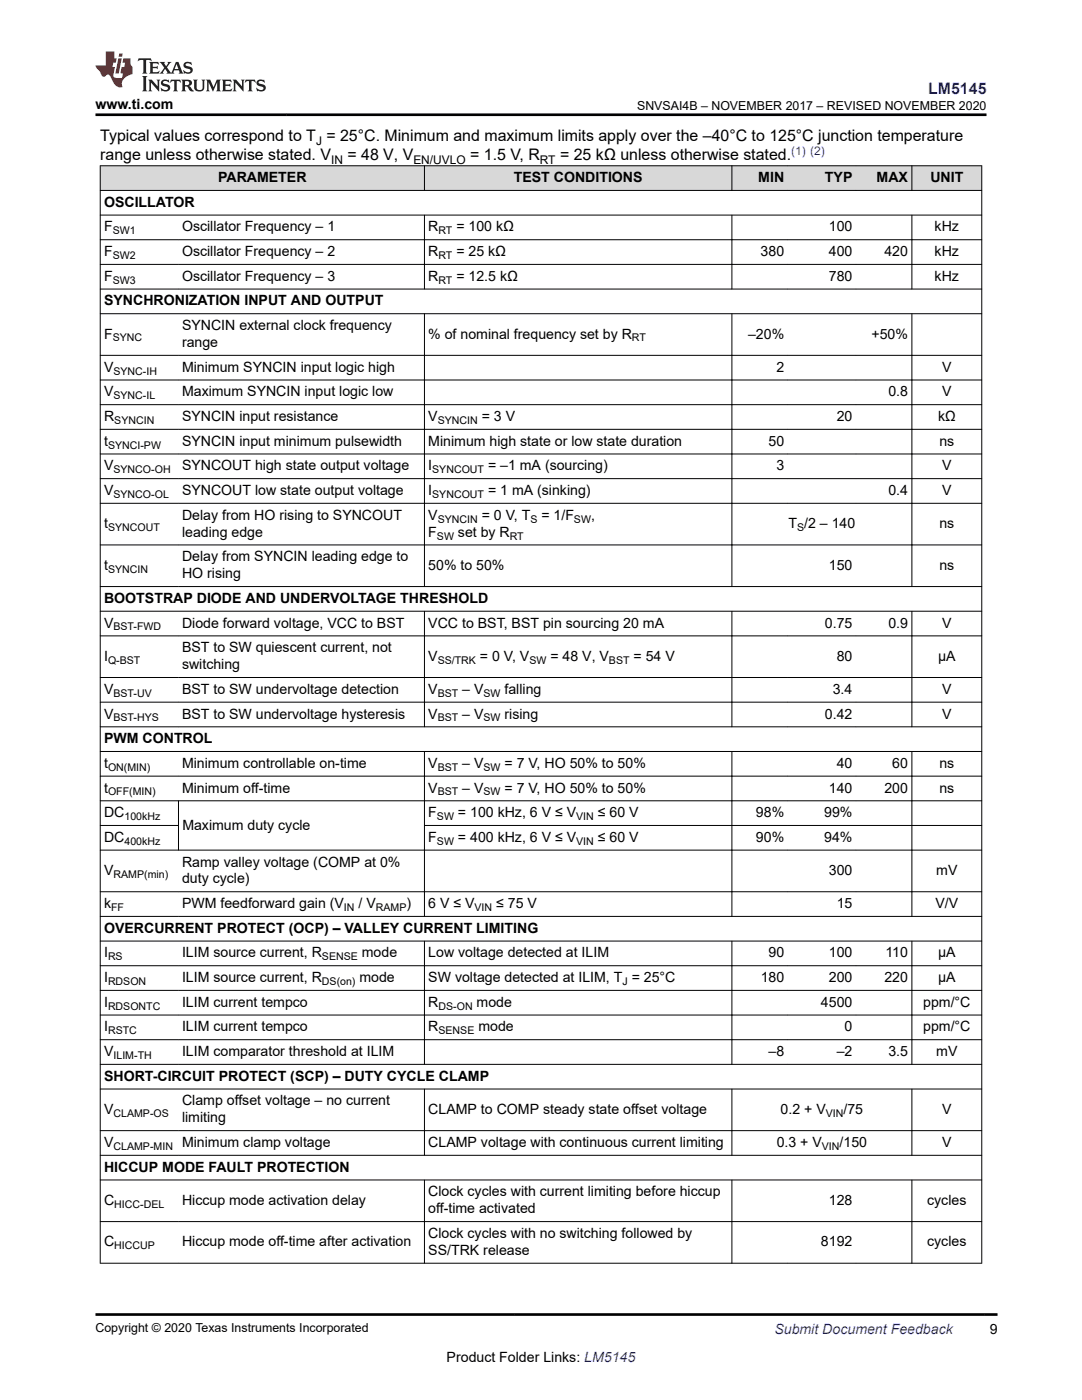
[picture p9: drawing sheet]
<svg xmlns="http://www.w3.org/2000/svg" width="216mm" height="279mm" viewBox="0 0 216 279" stroke-linecap="round" stroke-linejoin="round" font-family="sans-serif">
<defs><g id="words">
<text font-size="3.2" fill="#00f" x="185.2" y="18.7">LM5145</text>
<g font-size="3.2">
<text x="20" y="28.2">Typical values correspond to T = 25°C. Minimum and maximum limits apply over the –40°C to 125°C junction temperature</text>
<text x="20" y="32">range unless otherwise stated. V</text>
<text x="69.3" y="32">= 48 V, V</text>
<text x="93.8" y="32">= 1.5 V, R</text>
<text x="111.7" y="32">= 25 kΩ unless otherwise stated.</text>
</g>
<g font-size="2.8">
<text x="19.1" y="21.8">www.ti.com</text>
<text x="20.8" y="41.3">OSCILLATOR</text>
<text x="43.5" y="36.4">PARAMETER</text>
<text x="102.5" y="36.4">TEST CONDITIONS</text>
<text x="151.3" y="36.4">MIN</text>
<text x="164.6" y="36.4">TYP</text>
<text x="174.9" y="36.4">MAX</text>
<text x="185.6" y="36.4">UNIT</text>
<text x="20.8" y="46.2">F</text>
<text x="36.3" y="46.2">Oscillator Frequency – 1</text>
<text x="85.5" y="46.2">R</text>
<text x="91.1" y="46.2">= 100 kΩ</text>
<text x="165.4" y="46.2">100</text>
<text x="186.5" y="46.2">kHz</text>
<text x="20.8" y="51.1">F</text>
<text x="36.3" y="51.1">Oscillator Frequency – 2</text>
<text x="85.5" y="51.1">R</text>
<text x="91.1" y="51.1">= 25 kΩ</text>
<text x="151.8" y="51.1">380</text>
<text x="165.4" y="51.1">400</text>
<text x="176.5" y="51.1">420</text>
<text x="186.5" y="51.1">kHz</text>
<text x="20.8" y="56">F</text>
<text x="36.3" y="56">Oscillator Frequency – 3</text>
<text x="85.5" y="56">R</text>
<text x="91.1" y="56">= 12.5 kΩ</text>
<text x="165.4" y="56">780</text>
<text x="186.5" y="56">kHz</text>
<text x="20.8" y="61">SYNCHRONIZATION INPUT AND OUTPUT</text>
<text x="36.3" y="65.9">SYNCIN external clock frequency</text>
<text x="20.8" y="67.6">F</text>
<text x="36.3" y="69.3">range</text>
<text x="85.5" y="67.6">% of nominal frequency set by R</text>
<text x="149.3" y="67.6">–20%</text>
<text x="173.9" y="67.6">+50%</text>
<text x="20.8" y="74.2">V</text>
<text x="36.3" y="74.2">Minimum SYNCIN input logic high</text>
<text x="154.9" y="74.2">2</text>
<text x="188" y="74.2">V</text>
<text x="20.8" y="79.1">V</text>
<text x="36.3" y="79.1">Maximum SYNCIN input logic low</text>
<text x="177.3" y="79.1">0.8</text>
<text x="188" y="79.1">V</text>
<text x="20.8" y="84">R</text>
<text x="20.8" y="89">t</text>
<text x="36.3" y="84">SYNCIN input resistance</text>
<text x="36.3" y="89">SYNCIN input minimum pulsewidth</text>
<text x="85.5" y="84">V</text>
<text x="85.5" y="89">Minimum high state or low state duration</text>
<text x="96.1" y="84">= 3 V</text>
<text x="153.4" y="89">50</text>
<text x="167" y="84">20</text>
<text x="187.2" y="84">kΩ</text>
<text x="187.4" y="89">ns</text>
<text x="20.8" y="93.9">V</text>
<text x="36.3" y="93.9">SYNCOUT high state output voltage</text>
<text x="85.5" y="93.9">I</text>
<text x="97.4" y="93.9">= –1 mA (sourcing)</text>
<text x="154.9" y="93.9">3</text>
<text x="188" y="93.9">V</text>
<text x="20.8" y="98.8">V</text>
<text x="36.3" y="98.8">SYNCOUT low state output voltage</text>
<text x="85.5" y="98.8">I</text>
<text x="97.4" y="98.8">= 1 mA (sinking)</text>
<text x="177.3" y="98.8">0.4</text>
<text x="188" y="98.8">V</text>
<text x="20.8" y="105.4">t</text>
<text x="36.3" y="103.7">Delay from HO rising to SYNCOUT</text>
<text x="36.3" y="107.1">leading edge</text>
<text x="85.5" y="103.7">V</text>
<text x="85.5" y="107.1">F</text>
<text x="91.4" y="107.1">set by R</text>
<text x="96.1" y="103.7">= 0 V, T</text>
<text x="108" y="103.7">= 1/F</text>
<text x="117.9" y="103.7">,</text>
<text x="157.3" y="105.4">T /2 – 140</text>
<text x="187.4" y="105.4">ns</text>
<text x="20.8" y="113.7">t</text>
<text x="36.3" y="112">Delay from SYNCIN leading edge to</text>
<text x="85.5" y="113.7">50% to 50%</text>
<text x="165.4" y="113.7">150</text>
<text x="187.4" y="113.7">ns</text>
<text x="36.3" y="115.4">HO rising</text>
<text x="20.8" y="120.3">BOOTSTRAP DIODE AND UNDERVOLTAGE THRESHOLD</text>
<text x="20.8" y="125.3">V</text>
<text x="36.3" y="125.3">Diode forward voltage, VCC to BST</text>
<text x="85.5" y="125.3">VCC to BST, BST pin sourcing 20 mA</text>
<text x="164.6" y="125.3">0.75</text>
<text x="177.3" y="125.3">0.9</text>
<text x="188" y="125.3">V</text>
<text x="20.8" y="131.9">I</text>
<text x="36.3" y="130.2">BST to SW quiescent current, not</text>
<text x="85.5" y="131.9">V</text>
<text x="95.8" y="131.9">= 0 V, V</text>
<text x="109.8" y="131.9">= 48 V, V</text>
<text x="126.4" y="131.9">= 54 V</text>
<text x="167" y="131.9">80</text>
<text x="187.2" y="131.9">µA</text>
<text x="36.3" y="133.6">switching</text>
<text x="20.8" y="138.5">V</text>
<text x="20.8" y="143.4">V</text>
<text x="36.3" y="138.5">BST to SW undervoltage detection</text>
<text x="36.3" y="143.4">BST to SW undervoltage hysteresis</text>
<text x="85.5" y="138.5">V</text>
<text x="85.5" y="143.4">V</text>
<text x="92.2" y="138.5">– V</text>
<text x="92.2" y="143.4">– V</text>
<text x="100.7" y="138.5">falling</text>
<text x="100.7" y="143.4">rising</text>
<text x="164.6" y="143.4">0.42</text>
<text x="166.2" y="138.5">3.4</text>
<text x="188" y="138.5">V</text>
<text x="188" y="143.4">V</text>
<text x="20.8" y="148.3">PWM CONTROL</text>
<text x="20.8" y="153.2">t</text>
<text x="36.3" y="153.2">Minimum controllable on-time</text>
<text x="85.5" y="153.2">V</text>
<text x="92.2" y="153.2">– V</text>
<text x="100.7" y="153.2">= 7 V, HO 50% to 50%</text>
<text x="167" y="153.2">40</text>
<text x="178.1" y="153.2">60</text>
<text x="187.4" y="153.2">ns</text>
<text x="20.8" y="158.2">t</text>
<text x="36.3" y="158.2">Minimum off-time</text>
<text x="85.5" y="158.2">V</text>
<text x="92.2" y="158.2">– V</text>
<text x="100.7" y="158.2">= 7 V, HO 50% to 50%</text>
<text x="165.4" y="158.2">140</text>
<text x="176.5" y="158.2">200</text>
<text x="187.4" y="158.2">ns</text>
<text x="20.8" y="163.1">DC</text>
<text x="36.4" y="165.6">Maximum duty cycle</text>
<text x="85.5" y="163.1">F</text>
<text x="91.4" y="163.1">= 100 kHz, 6 V ≤ V</text>
<text x="119.3" y="163.1">≤ 60 V</text>
<text x="150.8" y="163.1">98%</text>
<text x="164.4" y="163.1">99%</text>
<text x="20.8" y="168">DC</text>
<text x="36.3" y="172.9">Ramp valley voltage (COMP at 0%</text>
<text x="85.5" y="168">F</text>
<text x="91.4" y="168">= 400 kHz, 6 V ≤ V</text>
<text x="119.3" y="168">≤ 60 V</text>
<text x="150.8" y="168">90%</text>
<text x="164.4" y="168">94%</text>
<text x="20.8" y="174.6">V</text>
<text x="36.3" y="176.3">duty cycle)</text>
<text x="165.4" y="174.6">300</text>
<text x="186.8" y="174.6">mV</text>
<text x="20.8" y="181.2">k</text>
<text x="36.3" y="181.2">PWM feedforward gain (V</text>
<text x="71.5" y="181.2">/ V</text>
<text x="81.1" y="181.2">)</text>
<text x="85.5" y="181.2">6 V ≤ V</text>
<text x="99" y="181.2">≤ 75 V</text>
<text x="167" y="181.2">15</text>
<text x="186.7" y="181.2">V/V</text>
<text x="20.8" y="191.1">I</text>
<text x="20.8" y="186.2">OVERCURRENT PROTECT (OCP) – VALLEY CURRENT LIMITING</text>
<text x="36.3" y="191.1">ILIM source current, R</text>
<text x="72.2" y="191.1">mode</text>
<text x="85.5" y="191.1">Low voltage detected at ILIM</text>
<text x="153.4" y="191.1">90</text>
<text x="165.4" y="191.1">100</text>
<text x="176.7" y="191.1">110</text>
<text x="187.2" y="191.1">µA</text>
<text x="20.8" y="196">I</text>
<text x="36.3" y="196">ILIM source current, R</text>
<text x="71.7" y="196">mode</text>
<text x="85.5" y="196">SW voltage detected at ILIM, T = 25°C</text>
<text x="151.8" y="196">180</text>
<text x="165.4" y="196">200</text>
<text x="176.5" y="196">220</text>
<text x="187.2" y="196">µA</text>
<text x="20.8" y="200.9">I</text>
<text x="36.3" y="200.9">ILIM current tempco</text>
<text x="85.5" y="200.9">R</text>
<text x="95.1" y="200.9">mode</text>
<text x="163.8" y="200.9">4500</text>
<text x="184.2" y="200.9">ppm/°C</text>
<text x="20.8" y="205.8">I</text>
<text x="36.3" y="205.8">ILIM current tempco</text>
<text x="85.5" y="205.8">R</text>
<text x="95.5" y="205.8">mode</text>
<text x="168.5" y="205.8">0</text>
<text x="184.2" y="205.8">ppm/°C</text>
<text x="20.8" y="210.8">V</text>
<text x="20.8" y="215.7">SHORT-CIRCUIT PROTECT (SCP) – DUTY CYCLE CLAMP</text>
<text x="36.3" y="210.8">ILIM comparator threshold at ILIM</text>
<text x="153.4" y="210.8">–8</text>
<text x="167" y="210.8">–2</text>
<text x="177.3" y="210.8">3.5</text>
<text x="186.8" y="210.8">mV</text>
<text x="36.3" y="220.6">Clamp offset voltage – no current</text>
<text x="20.8" y="222.3">V</text>
<text x="36.3" y="224">limiting</text>
<text x="85.5" y="222.3">CLAMP to COMP steady state offset voltage</text>
<text x="155.8" y="222.3">0.2 + V</text>
<text x="168.3" y="222.3">/75</text>
<text x="188" y="222.3">V</text>
<text x="20.8" y="228.9">V</text>
<text x="20.8" y="233.8">HICCUP MODE FAULT PROTECTION</text>
<text x="36.3" y="228.9">Minimum clamp voltage</text>
<text x="85.5" y="228.9">CLAMP voltage with continuous current limiting</text>
<text x="155" y="228.9">0.3 + V</text>
<text x="167.5" y="228.9">/150</text>
<text x="188" y="228.9">V</text>
<text x="85.5" y="238.8">Clock cycles with current limiting before hiccup</text>
<text x="20.8" y="240.5">C</text>
<text x="36.3" y="240.5">Hiccup mode activation delay</text>
<text x="85.5" y="242.1">off-time activated</text>
<text x="165.4" y="240.5">128</text>
<text x="185" y="240.5">cycles</text>
<text x="20.8" y="248.8">C</text>
<text x="36.3" y="248.8">Hiccup mode off-time after activation</text>
<text x="85.5" y="247.1">Clock cycles with no switching followed by</text>
<text x="85.5" y="250.5">SS/TRK release</text>
<text x="163.8" y="248.8">8192</text>
<text x="185" y="248.8">cycles</text>
<text x="197.5" y="266.1">9</text>
<text x="89.1" y="271.7">Product Folder Links: LM5145</text>
</g>
<text font-size="2.8" fill="#00f" x="154.5" y="266.2">Submit Document Feedback</text>
<g font-size="2.5">
<text x="127.1" y="21.9">SNVSAI4B – NOVEMBER 2017 – REVISED NOVEMBER 2020</text>
<text x="19.1" y="265.9">Copyright © 2020 Texas Instruments Incorporated</text>
</g>
<g font-size="2.4">
<text x="63.1" y="28.9">J</text>
<text x="66.1" y="32.7">IN</text>
<text x="82.5" y="32.7">EN/UVLO</text>
<text x="107.7" y="32.7">RT</text>
</g>
<text font-size="2.4" fill="#00f" x="157.9" y="31">(1) (2)</text>
<g font-size="2.1">
<text x="22.5" y="46.8">SW1</text>
<text x="87.5" y="46.8">RT</text>
<text x="22.5" y="51.7">SW2</text>
<text x="87.5" y="51.7">RT</text>
<text x="22.5" y="56.6">SW3</text>
<text x="87.5" y="56.6">RT</text>
<text x="22.5" y="68.1">SYNC</text>
<text x="126.1" y="68.1">RT</text>
<text x="22.6" y="74.8">SYNC-IH</text>
<text x="22.7" y="79.7">SYNC-IL</text>
<text x="21.6" y="89.5">SYNCI-PW</text>
<text x="22.8" y="84.6">SYNCIN</text>
<text x="87.3" y="84.6">SYNCIN</text>
<text x="22.7" y="94.4">SYNCO-OH</text>
<text x="86.2" y="94.4">SYNCOUT</text>
<text x="22.6" y="99.4">SYNCO-OL</text>
<text x="86.2" y="99.4">SYNCOUT</text>
<text x="21.6" y="106">SYNCOUT</text>
<text x="87.2" y="107.7">SW</text>
<text x="87.3" y="104.3">SYNCIN</text>
<text x="101.7" y="107.7">RT</text>
<text x="105.8" y="104.3">S</text>
<text x="114.5" y="104.3">SW</text>
<text x="159.1" y="106">S</text>
<text x="21.6" y="114.3">SYNCIN</text>
<text x="22.6" y="125.8">BST-FWD</text>
<text x="21.6" y="132.4">Q-BST</text>
<text x="87.3" y="132.4">SS/TRK</text>
<text x="105.6" y="132.4">SW</text>
<text x="121.5" y="132.4">BST</text>
<text x="22.6" y="144">BST-HYS</text>
<text x="22.7" y="139">BST-UV</text>
<text x="87.3" y="139">BST</text>
<text x="87.3" y="144">BST</text>
<text x="96.5" y="139">SW</text>
<text x="96.5" y="144">SW</text>
<text x="21.6" y="153.8">ON(MIN)</text>
<text x="87.3" y="153.8">BST</text>
<text x="96.5" y="153.8">SW</text>
<text x="21.6" y="158.7">OFF(MIN)</text>
<text x="87.3" y="158.7">BST</text>
<text x="96.5" y="158.7">SW</text>
<text x="24.8" y="163.7">100kHz</text>
<text x="87.2" y="163.7">SW</text>
<text x="115" y="163.7">VIN</text>
<text x="24.8" y="168.6">400kHz</text>
<text x="87.2" y="168.6">SW</text>
<text x="115" y="168.6">VIN</text>
<text x="22.7" y="175.2">RAMP(min)</text>
<text x="22.2" y="181.8">FF</text>
<text x="68.6" y="181.8">IN</text>
<text x="75" y="181.8">RAMP</text>
<text x="94.7" y="181.8">VIN</text>
<text x="21.6" y="191.6">RS</text>
<text x="64.2" y="191.6">SENSE</text>
<text x="21.6" y="196.6">RDSON</text>
<text x="64.2" y="196.6">DS(on)</text>
<text x="124.2" y="196.6">J</text>
<text x="21.6" y="201.5">RDSONTC</text>
<text x="87.5" y="201.5">DS-ON</text>
<text x="21.6" y="206.4">RSTC</text>
<text x="87.5" y="206.4">SENSE</text>
<text x="22.6" y="211.3">ILIM-TH</text>
<text x="22.7" y="222.9">CLAMP-OS</text>
<text x="164.8" y="222.9">VIN</text>
<text x="22.6" y="229.5">CLAMP-MIN</text>
<text x="164" y="229.5">VIN</text>
<text x="22.8" y="241">HICC-DEL</text>
<text x="22.8" y="249.3">HICCUP</text>
</g>
</g></defs>
<g fill="#d8d8d8">
<path d="M20 33.1h175.9v4.9h-175.9z" fill-rule="evenodd"/>
<path d="M20.1 33.1h64.5v4.8h-64.5z" fill-rule="evenodd"/>
<path d="M84.8 33.1h61.2v4.8h-61.2z" fill-rule="evenodd"/>
<path d="M146.1 33.1h11.1v4.8h-11.1z" fill-rule="evenodd"/>
<path d="M157.2 33.1h13.6v4.8h-13.6z" fill-rule="evenodd"/>
<path d="M170.8 33.1h11.1v4.8h-11.1z" fill-rule="evenodd"/>
<path d="M182 33.1h13.8v4.8h-13.8z" fill-rule="evenodd"/>
</g>
<g fill="none" stroke="#000" stroke-width=".2">
<path d="M19.9 33.1h176.1M19.9 38h176.1M20 33v219.2M84.7 33v5.1M146 33v5.1M182 33v5.1M195.9 33v219.2M19.9 42.9h176.1M19.9 47.8h176.1M19.9 52.8h176.1M19.9 57.7h176.1M84.7 42.9v14.8"/>
<path d="M146 42.9v14.8M182 42.9v14.8M19.9 62.6h176.1M19.9 70.9h176.1M19.9 75.8h176.1M84.7 62.5v54.6M146 62.5v54.6M182 62.5v54.6M19.9 80.8h176.1M19.9 85.7h176.1M19.9 90.6h176.1M19.9 95.5h176.1"/>
<path d="M19.9 100.4h176.1M19.9 108.8h176.1M19.9 117.1h176.1M19.9 122h176.1M19.9 126.9h176.1M19.9 135.2h176.1M84.7 121.9v23.2M146 121.9v23.2M182 121.9v23.2M19.9 140.1h176.1M19.9 145.1h176.1M19.9 150h176.1"/>
<path d="M19.9 154.9h176.1M19.9 159.8h176.1M35.6 159.8v9.9M84.7 149.9v33.1M146 149.9v33.1M182 149.9v33.1M19.9 164.7h15.8M19.9 169.7h176.1M19.9 178h176.1M84.6 164.7h111.4M19.9 182.9h176.1M19.9 187.8h176.1"/>
<path d="M19.9 192.7h176.1M19.9 197.7h176.1M84.7 187.7v24.8M146 187.7v24.8M182 187.7v24.8M19.9 202.6h176.1M19.9 207.5h176.1M19.9 212.4h176.1M19.9 217.3h176.1M84.7 217.3v13.3M146 217.3v13.3M182 217.3v13.3"/>
<path d="M19.9 225.6h176.1M19.9 230.6h176.1M19.9 235.5h176.1M84.7 235.4v16.8M146 235.4v16.8M182 235.4v16.8M19.9 243.8h176.1M19.9 252.1h176.1"/>
</g>
<path d="M27.7 11.6l-.2 .6 .5-.2h.6v.1v2.2l-.2 .4h1l-.2-.4v-2.2v-.1h.5l.5 .2-.1-.6zM29.8 12.4l.2 .3v1.6l-.2 .4h1.9l.1-.6a1.08 1.08 0 0 1-1.3 .2v-.7h.6l.4 .2v-.7l-.4 .2h-.6v-.5l.2-.2a1 1 0 0 1 1 .3l-.1-.5zM31.8 12.4l1 1.1-1 1.2h.9l-.2-.2 .4-.8 .5 .8-.2 .2h1.6l-.2-.2 .1-.5h1l.1 .5-.1 .2h.9l-.2-.4-.8-1.9h-.5l-1 2.1-.8-1.1 .9-1h-.8l.2 .2-.5 .6-.3-.6 .1-.2zM35.2 12.8l.4 1h-.8zM36.8 12.5a.65 .65 0 0 0-.2 .7 .65 .65 0 0 0 .6 .5l.7 .1 .1 .3a.79 .79 0 0 1-.7 .4 .79 .79 0 0 1-.7-.5l.1 .7 .2-.1a.93 .93 0 0 0 1.1 0 .93 .93 0 0 0 .4-.9 1.46 1.46 0 0 0-1.2-.6l-.1-.3a1.09 1.09 0 0 1 1.2 .2l-.2-.6-.1 .1-.6-.2zM28.4 15.2l.2 .4v2.2l-.2 .4h1l-.2-.4v-2.2l.2-.4zM29.6 15.9l.2 .4v1.5l-.2 .4h.8l-.3-.4v-1.3l1.7 1.8v-2l.2-.4h-.8l.2 .2 .1 1.1-1.2-1.3zM32.3 16a.65 .65 0 0 0-.2 .8 .65 .65 0 0 0 .7 .4l.6 .2 .1 .2a.79 .79 0 0 1-.7 .4 .79 .79 0 0 1-.7-.5l.1 .7 .2-.1a.93 .93 0 0 0 1.1 .1 .93 .93 0 0 0 .4-1 1.46 1.46 0 0 0-1.2-.5l-.1-.4a1.09 1.09 0 0 1 1.2 .2l-.2-.6-.1 .1-.6-.1zM34.1 15.9l-.1 .6a.63 .63 0 0 1 .7-.3l.1 1.6-.3 .4h1l-.2-.4v-1.6a.66 .66 0 0 1 .8 .3l-.1-.6zM36.2 15.9l.2 .4v1.5l-.2 .4h.9l-.2-.2v-.7h.5l.1 .2a.79 .79 0 0 0 1.2 .6l-1-.9a.61 .61 0 0 0 .6-.6 .61 .61 0 0 0-.5-.7zM36.9 16.2h.2a.47 .47 0 0 1 .5 .1 .47 .47 0 0 1 .1 .5l-.2 .1-.6 .1zM38.5 15.9l.2 .2a2.27 2.27 0 0 0 .4 2 1.04 1.04 0 0 0 1.7-.7v-1.3l.2-.2h-.8l.2 .4v1.1a.6 .6 0 0 1-.6 .6 .6 .6 0 0 1-.6-.6v-1.1l.3-.4zM41.1 15.9l.2 .4v1.5l-.2 .4h.7l-.2-.4v-1.4l.9 1.9 .8-1.9v1.4l-.2 .4h1l-.3-.4v-1.5l.3-.4h-.8l-.7 1.5-.7-1.5zM44.3 15.9l.2 .4v1.5l-.2 .4h1.9l.1-.6a1.09 1.09 0 0 1-1.3 .2v-.7h.6l.4 .2v-.6l-.4 .2h-.6v-.6l.2-.1a1.01 1.01 0 0 1 1 .3l-.1-.6zM46.4 15.9l.3 .4v1.5l-.3 .4h.8l-.2-.4v-1.3l1.6 1.8v-2l.2-.4h-.7l.2 .2v1.1l-1.2-1.3zM49 15.9l-.1 .6a.63 .63 0 0 1 .8-.3v1.6l-.3 .4h1l-.2-.4v-1.6a.66 .66 0 0 1 .8 .3l-.1-.6zM51.4 16a.65 .65 0 0 0-.2 .8 .65 .65 0 0 0 .6 .4l.6 .2 .2 .2a.79 .79 0 0 1-.8 .4 .79 .79 0 0 1-.6-.5l.1 .7 .2-.1a.93 .93 0 0 0 1 .1 .93 .93 0 0 0 .5-1 1.46 1.46 0 0 0-1.3-.5l-.1-.4a1.09 1.09 0 0 1 1.3 .2l-.2-.6-.2 .1-.5-.1z" fill="#231f20"/>
<path d="M21.1 10.3v2.7h-2v.4l.9 1a.95 .95 0 0 0 .9 .9 .59 .59 0 0 1 .6-.4 .59 .59 0 0 1 .5 .3l.4 .8a1.59 1.59 0 0 0 2.1 1.4 1.61 1.61 0 0 1 1-2.3l1-.3-.1-1.5a1.59 1.59 0 0 1-.4-1.7h-1.4l-.2 .9h.5l-.1 .9h-.5l-.2 .9v.3l.4 .1-.2 .9h-.6a.73 .73 0 0 1-1.1-.7l.3-1.5h-.5l.2-.9h.5l.2-.9h-.5v-1.3zM23.6 11.6l-.6 3.1h.7l.6-3.1zM23.8 10.7l-.1 .6h.7l.1-.6z" fill="#ed1c24"/>
<path d="M19.1 22.9h177.8M19.1 262.3h180" fill="none" stroke="#000" stroke-width=".53"/>
<use href="#words"/>
</svg>
